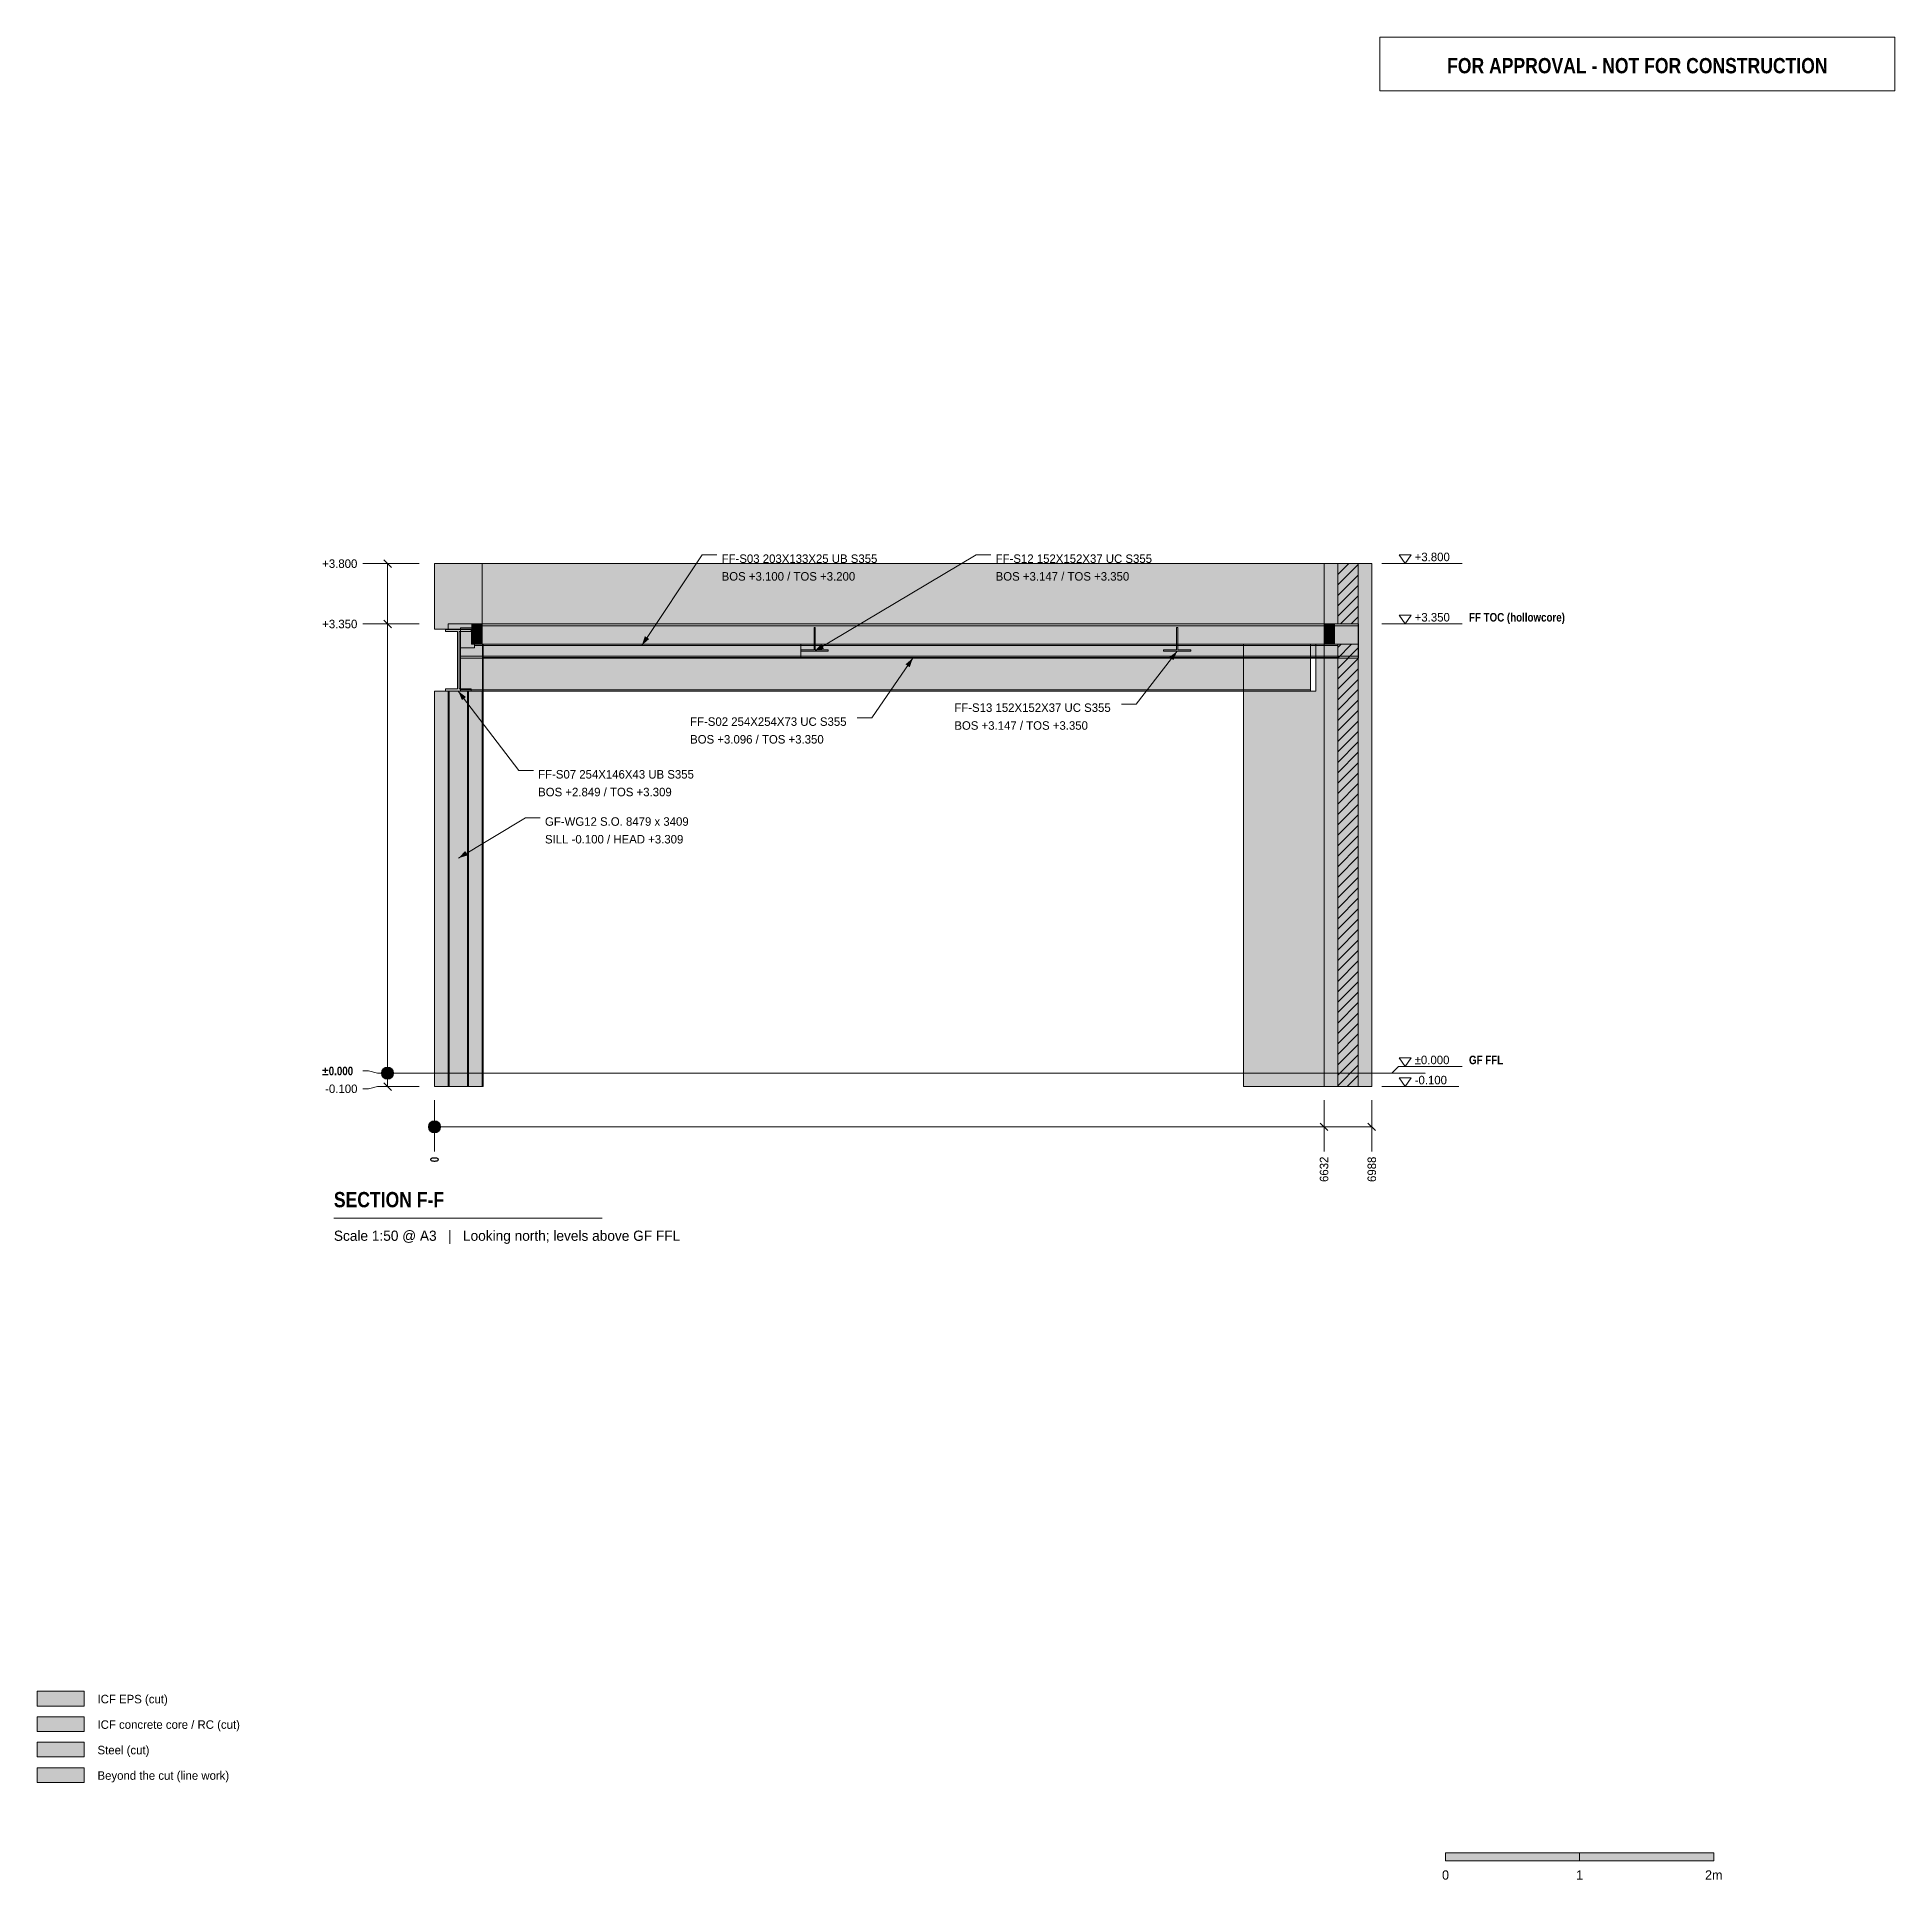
# Model space of a CAD drawing. Header units: millimetres. Extents: x 22428 to 36278, y -6015 to 7726.
import ezdxf
from ezdxf.enums import TextEntityAlignment as Align

# ---------------------------------------------------------------- set-up
doc = ezdxf.new("R2010")
doc.units = ezdxf.units.MM
doc.linetypes.add('DASHED', pattern=[1.524, 1.27, -0.254])
for name, color, linetype in [('FILL-C_BDBDBF', 7, 'Continuous'), ('FILL-EPS', 7, 'Continuous'), ('FILL-INK', 7, 'Continuous'), ('FILL-STEEL', 7, 'Continuous'), ('FILL-WHITE', 7, 'Continuous'), ('LINE-CORE', 7, 'Continuous'), ('LINE-INK', 7, 'Continuous'), ('LINE-RED', 7, 'Continuous'), ('LINE-STEEL-DASH', 7, 'DASHED'), ('LINE-STEEL_GREY', 7, 'Continuous'), ('TEXT-INK', 7, 'Continuous'), ('TEXT-RED', 7, 'Continuous'), ('TEXT-STEEL', 7, 'Continuous'), ('TEXT-STEEL_GREY', 7, 'Continuous')]:
    doc.layers.add(name, color=color, linetype=linetype)
doc.styles.add('OpenSansCondensed-Bold', font='OpenSansCondensed-Bold.ttf')

msp = doc.modelspace()

# ---------------------------------------------------------------- texts
at = {"layer": 'TEXT-INK'}
for s, p in [('+3.800', (32698, 3818)), ('+3.800', (24553, 3768)), ('FF-S03 203X133X25 UB S355', (27531, 3805)), ('BOS +3.100 / TOS +3.200', (27531, 3673)), ('FF-S12 152X152X37 UC S355', (29574, 3805)), ('BOS +3.147 / TOS +3.350', (29574, 3673)), ('+3.350', (24553, 3318)), ('+3.350', (32698, 3368)), ('FF-S02 254X254X73 UC S355', (27296, 2590)), ('FF-S13 152X152X37 UC S355', (29266, 2694)), ('BOS +3.096 / TOS +3.350', (27296, 2458)), ('BOS +3.147 / TOS +3.350', (29266, 2561)), ('FF-S07 254X146X43 UB S355', (26163, 2197)), ('BOS +2.849 / TOS +3.309', (26163, 2065)), ('GF-WG12 S.O. 8479 x 3409', (26214, 1845)), ('SILL -0.100 / HEAD +3.309', (26214, 1713)), ('±0.000', (32698, 67)), ('-0.100', (24575, -148)), ('-0.100', (32698, -83)), ('ICF EPS (cut)', (22878, -4699)), ('ICF concrete core / RC (cut)', (22878, -4889)), ('Steel (cut)', (22878, -5079)), ('Beyond the cut (line work)', (22878, -5269))]:
    msp.add_text(s, height=63.5, dxfattribs=at).set_placement(p)
at = {"layer": 'TEXT-INK', "style": 'OpenSansCondensed-Bold'}
for s, height, p in [('±0.000', 63.5, (24553, -15)), ('SECTION F-F', 114.3, (24640, -1000))]:
    msp.add_text(s, height=height, dxfattribs=at).set_placement(p)
msp.add_text('0', height=63.5, rotation=90, dxfattribs=at).set_placement((25422, -664))
at = {"layer": 'TEXT-INK'}
for s, p in [('6632', (32054, -811)), ('6988', (32410, -811))]:
    msp.add_text(s, height=63.5, rotation=90, dxfattribs=at).set_placement(p)
for s, p in [('0', (32928, -6014)), ('1', (33928, -6014)), ('2m', (34928, -6014))]:
    msp.add_text(s, height=69.8, dxfattribs=at).set_placement(p, align=Align.CENTER)
at = {"layer": 'TEXT-RED', "style": 'OpenSansCondensed-Bold'}
msp.add_text('FOR APPROVAL - NOT FOR CONSTRUCTION', height=114.3, dxfattribs=at).set_placement((34358, 7456), align=Align.CENTER)
at = {"layer": 'TEXT-STEEL', "style": 'OpenSansCondensed-Bold'}
for s, p in [('FF TOC (hollowcore)', (33103, 3368)), ('GF FFL', (33103, 67))]:
    msp.add_text(s, height=63.5, dxfattribs=at).set_placement(p)
at = {"layer": 'TEXT-STEEL_GREY'}
msp.add_text('Scale 1:50 @ A3   |   Looking north; levels above GF FFL', height=76.2, dxfattribs=at).set_placement((24640, -1250))

# ---------------------------------------------------------------- hatches: boundary and pattern name
at = {"layer": 'FILL-C_BDBDBF', "true_color": 0xbdbdbf}
h = msp.add_hatch(color=9, dxfattribs=at)
h.dxf.hatch_style = 1
h.paths.add_polyline_path([(32276, 3325), (32276, 3351), (32232, 3351), (32124, 3351), (32124, 3800), (32276, 3800), (32276, -100), (32124, -100), (32124, 3199), (32276, 3199)])
h = msp.add_hatch(color=9, dxfattribs=at)
h.dxf.hatch_style = 1
h.paths.add_polyline_path([(22428, -4909), (22778, -4909), (22778, -4799), (22428, -4799)])
at = {"layer": 'FILL-EPS', "true_color": 0xccffff}
h = msp.add_hatch(color=7, dxfattribs=at)
h.dxf.hatch_style = 1
h.paths.add_polyline_path([(25390, 3800), (25514, 3800), (25746, 3800), (25746, 3507), (25746, 3351), (25658, 3351), (25492, 3351), (25492, 3336), (25492, 3310), (25456, 3310), (25390, 3310), (25390, 3626)])
h = msp.add_hatch(color=7, dxfattribs=at)
h.dxf.hatch_style = 1
h.paths.add_polyline_path([(32022, 3722), (32022, 3800), (32083, 3800), (32124, 3800), (32124, 3351), (32022, 3351)])
h = msp.add_hatch(color=7, dxfattribs=at)
h.dxf.hatch_style = 1
h.paths.add_polyline_path([(32378, 569), (32378, -100), (32317, -100), (32276, -100), (32276, 3800), (32378, 3800)])
h = msp.add_hatch(color=7, dxfattribs=at)
h.dxf.hatch_style = 1
h.paths.add_polyline_path([(32124, -100), (32022, -100), (32022, 471), (32022, 3199), (32066, 3199), (32124, 3199)])
h = msp.add_hatch(color=7, dxfattribs=at)
h.dxf.hatch_style = 1
h.paths.add_polyline_path([(22428, -4719), (22778, -4719), (22778, -4609), (22428, -4609)])
at = {"layer": 'FILL-INK', "true_color": 0x1a1a1f}
h = msp.add_hatch(color=250, dxfattribs=at)
h.dxf.hatch_style = 1
h.paths.add_polyline_path([(26936, 3190), (26959, 3259), (26991, 3238)])
h = msp.add_hatch(color=250, dxfattribs=at)
h.dxf.hatch_style = 1
h.paths.add_polyline_path([(28224, 3147), (28274, 3199), (28294, 3166)])
h = msp.add_hatch(color=250, dxfattribs=at)
h.dxf.hatch_style = 1
h.paths.add_polyline_path([(28957, 3096), (28933, 3027), (28902, 3049)])
h = msp.add_hatch(color=250, dxfattribs=at)
h.dxf.hatch_style = 1
h.paths.add_polyline_path([(30927, 3147), (30899, 3080), (30869, 3103)])
h = msp.add_hatch(color=250, dxfattribs=at)
h.dxf.hatch_style = 1
h.paths.add_polyline_path([(25568, 2849), (25625, 2805), (25595, 2782)])
h = msp.add_hatch(color=250, dxfattribs=at)
h.dxf.hatch_style = 1
h.paths.add_polyline_path([(25569, 1604), (25619, 1657), (25638, 1624)])
at = {"layer": 'FILL-INK', "true_color": 0x14141a}
h = msp.add_hatch(color=250, dxfattribs=at)
h.dxf.hatch_style = 1
h.paths.add_polyline_path([(32928, -5874), (33928, -5874), (33928, -5814), (32928, -5814)])
at = {"layer": 'FILL-STEEL', "true_color": 0x0d2973}
h = msp.add_hatch(color=166, dxfattribs=at)
h.dxf.hatch_style = 1
h.paths.add_polyline_path([(28544, 3350), (32278, 3350), (32278, 3342), (32278, 3336), (26369, 3336), (25689, 3336), (25689, 3337), (25689, 3350)])
h = msp.add_hatch(color=166, dxfattribs=at)
h.dxf.hatch_style = 1
h.paths.add_polyline_path([(28122, 3147), (28122, 3147), (28122, 3158), (28218, 3158), (28220, 3158), (28220, 3161), (28220, 3324), (28227, 3324), (28228, 3324), (28228, 3320), (28228, 3158), (28324, 3158), (28326, 3158), (28326, 3158), (28326, 3147), (28127, 3147)])
h = msp.add_hatch(color=166, dxfattribs=at)
h.dxf.hatch_style = 1
h.paths.add_polyline_path([(30825, 3147), (30825, 3147), (30825, 3158), (30921, 3158), (30923, 3158), (30923, 3161), (30923, 3324), (30930, 3324), (30931, 3324), (30931, 3320), (30931, 3158), (31027, 3158), (31029, 3158), (31029, 3158), (31029, 3147), (30830, 3147)])
h = msp.add_hatch(color=166, dxfattribs=at)
h.dxf.hatch_style = 1
h.paths.add_polyline_path([(25472, 2849), (25472, 2855), (25472, 2865), (25530, 2865), (25563, 2865), (25563, 3019), (25563, 3293), (25505, 3293), (25472, 3293), (25472, 3299), (25472, 3309), (25595, 3309), (25664, 3309), (25664, 3303), (25664, 3293), (25606, 3293), (25573, 3293), (25573, 3139), (25573, 2865), (25631, 2865), (25664, 2865), (25664, 2859), (25664, 2849), (25541, 2849)])
h = msp.add_hatch(color=166, dxfattribs=at)
h.dxf.hatch_style = 1
h.paths.add_polyline_path([(25750, 3200), (25897, 3200), (28122, 3200), (28122, 3190), (28122, 3190), (28089, 3190), (25750, 3190), (25750, 3199)])
h = msp.add_hatch(color=166, dxfattribs=at)
h.dxf.hatch_style = 1
h.paths.add_polyline_path([(25583, 3110), (25678, 3110), (25689, 3110), (31598, 3110), (32278, 3110), (32278, 3109), (32278, 3096), (29423, 3096), (25689, 3096), (25643, 3096), (25583, 3096), (25583, 3104)])
h = msp.add_hatch(color=166, dxfattribs=at)
h.dxf.hatch_style = 1
h.paths.add_polyline_path([(22428, -5099), (22778, -5099), (22778, -4989), (22428, -4989)])
at = {"layer": 'FILL-WHITE', "true_color": 0xffffff}
h = msp.add_hatch(color=7, dxfattribs=at)
h.dxf.hatch_style = 1
h.paths.add_polyline_path([(25746, 3800), (25746, 3200), (25665, 3200), (25665, 3310), (25390, 3310), (25390, 3800)])
h = msp.add_hatch(color=7, dxfattribs=at)
h.dxf.hatch_style = 1
h.paths.add_polyline_path([(25390, 3800), (25746, 3800), (25746, 3800), (25746, 3800), (25746, 3800), (25746, 3351), (25746, 3351), (25669, 3351), (25669, 3200), (25665, 3200), (25665, 3310), (25492, 3310), (25390, 3310)])
h = msp.add_hatch(color=7, dxfattribs=at)
h.dxf.hatch_style = 1
h.paths.add_polyline_path([(25746, 3800), (25746, 3351), (25492, 3351), (25492, 3310), (25390, 3310), (25390, 3800)])
h = msp.add_hatch(color=7, dxfattribs=at)
h.dxf.hatch_style = 1
h.paths.add_polyline_path([(32022, 3800), (32022, -100), (31421, -100), (31421, 2849), (31962, 2849), (31962, 3200), (25753, 3200), (25753, -100), (25753, -100), (25753, -100), (25746, -100), (25746, 2849), (25748, 2849), (25748, 3200), (25746, 3200), (25746, 3800)])
h = msp.add_hatch(color=7, dxfattribs=at)
h.dxf.hatch_style = 1
h.paths.add_polyline_path([(25746, 3800), (32022, 3800), (32022, 3351), (25746, 3351)])
h = msp.add_hatch(color=7, dxfattribs=at)
h.dxf.hatch_style = 1
h.paths.add_polyline_path([(32378, 3800), (32378, -100), (32022, -100), (32022, 3800)])
h = msp.add_hatch(color=7, dxfattribs=at)
h.dxf.hatch_style = 1
h.paths.add_polyline_path([(32022, 3351), (32022, 3351), (32022, 3800), (32022, 3800), (32022, 3800), (32022, 3800), (32378, 3800), (32378, -100), (32022, -100), (32022, -102), (32022, -102), (32022, -102), (32022, -102), (32022, 3199), (32022, 3199), (32100, 3199), (32100, 3351), (32022, 3351), (32022, 3351)])
h = msp.add_hatch(color=7, dxfattribs=at)
h.dxf.hatch_style = 1
h.paths.add_polyline_path([(32378, 3800), (32378, -100), (32022, -100), (32022, 3199), (32276, 3199), (32276, 3351), (32022, 3351), (32022, 3800)])
h = msp.add_hatch(color=7, dxfattribs=at)
h.dxf.hatch_style = 1
h.paths.add_polyline_path([(25583, 3322), (25689, 3322), (25689, 3336), (32278, 3336), (32278, 3110), (25689, 3110), (25583, 3110)])
h = msp.add_hatch(color=7, dxfattribs=at)
h.dxf.hatch_style = 1
h.paths.add_polyline_path([(25689, 3322), (25689, 3336), (32278, 3336), (32278, 3110), (25689, 3110), (25583, 3110), (25583, 3322)])
h = msp.add_hatch(color=7, dxfattribs=at)
h.dxf.hatch_style = 1
h.paths.add_polyline_path([(25669, 3200), (25669, 3351), (25746, 3351), (25746, 3200)])
h = msp.add_hatch(color=7, dxfattribs=at)
h.dxf.hatch_style = 1
h.paths.add_polyline_path([(25689, 3336), (25689, 3350), (32278, 3350), (32278, 3350), (32278, 3350), (32278, 3336), (25689, 3336), (25689, 3336)])
h = msp.add_hatch(color=7, dxfattribs=at)
h.dxf.hatch_style = 1
h.paths.add_polyline_path([(25748, 3200), (25746, 3200), (25746, 3351), (32022, 3351), (32022, 3351), (32023, 3351), (32024, 3352), (32024, 3352), (32024, 3351), (32024, 3351), (32022, 3351), (32022, 3199), (31962, 3199), (31962, 3200), (25753, 3200), (25753, 3199), (25748, 3199)])
h = msp.add_hatch(color=7, dxfattribs=at)
h.dxf.hatch_style = 1
h.paths.add_polyline_path([(28122, 3158), (28220, 3158), (28220, 3324), (28228, 3324), (28228, 3158), (28326, 3158), (28326, 3147), (28122, 3147)])
h = msp.add_hatch(color=7, dxfattribs=at)
h.dxf.hatch_style = 1
h.paths.add_polyline_path([(30825, 3158), (30923, 3158), (30923, 3324), (30931, 3324), (30931, 3158), (31029, 3158), (31029, 3147), (30825, 3147)])
h = msp.add_hatch(color=7, dxfattribs=at)
h.dxf.hatch_style = 1
h.paths.add_polyline_path([(32022, 3351), (32100, 3351), (32100, 3199), (32022, 3199)])
h = msp.add_hatch(color=7, dxfattribs=at)
h.dxf.hatch_style = 1
h.paths.add_polyline_path([(25472, 2865), (25563, 2865), (25563, 3293), (25472, 3293), (25472, 3309), (25664, 3309), (25664, 3293), (25573, 3293), (25573, 2865), (25664, 2865), (25664, 2849), (25472, 2849)])
h = msp.add_hatch(color=7, dxfattribs=at)
h.dxf.hatch_style = 1
h.paths.add_polyline_path([(25583, 2858), (25583, 3172), (25689, 3172), (25689, 3190), (31922, 3190), (31922, 2858), (25689, 2858)])
h = msp.add_hatch(color=7, dxfattribs=at)
h.dxf.hatch_style = 1
h.paths.add_polyline_path([(25689, 3172), (25689, 3190), (31922, 3190), (31922, 2858), (25689, 2858), (25583, 2858), (25583, 3172)])
h = msp.add_hatch(color=7, dxfattribs=at)
h.dxf.hatch_style = 1
h.paths.add_polyline_path([(25665, 3309), (25665, 3309), (25665, 3309), (25664, 3309)])
h = msp.add_hatch(color=7, dxfattribs=at)
h.dxf.hatch_style = 1
h.paths.add_polyline_path([(25689, 3190), (25689, 3200), (31922, 3200), (31922, 3200), (31922, 3200), (31922, 3190), (25689, 3190), (25689, 3190)])
h = msp.add_hatch(color=7, dxfattribs=at)
h.dxf.hatch_style = 1
h.paths.add_polyline_path([(31922, 3200), (31922, 3190), (31922, 3190), (25689, 3190), (25689, 3200), (25689, 3200)])
h = msp.add_hatch(color=7, dxfattribs=at)
h.dxf.hatch_style = 1
h.paths.add_polyline_path([(25746, -100), (25746, -100), (25746, 2849), (25748, 2849), (25748, 3199), (25753, 3199), (25753, 3200), (25753, 3199), (25753, -100), (25746, -100), (25746, -100)])
h = msp.add_hatch(color=7, dxfattribs=at)
h.dxf.hatch_style = 1
h.paths.add_polyline_path([(25750, 3200), (32124, 3200), (32124, 3190), (25750, 3190)])
h = msp.add_hatch(color=7, dxfattribs=at)
h.dxf.hatch_style = 1
h.paths.add_polyline_path([(32124, 3200), (32124, 3100), (25750, 3100), (25750, 3200)])
h = msp.add_hatch(color=7, dxfattribs=at)
h.dxf.hatch_style = 1
h.paths.add_polyline_path([(28122, 3200), (28122, 3100), (25750, 3100), (25750, 3200)])
h = msp.add_hatch(color=7, dxfattribs=at)
h.dxf.hatch_style = 1
h.paths.add_polyline_path([(25750, 3190), (32124, 3190), (32124, 3100), (25750, 3100)])
h = msp.add_hatch(color=7, dxfattribs=at)
h.dxf.hatch_style = 1
h.paths.add_polyline_path([(25750, 3190), (28122, 3190), (28122, 3100), (25750, 3100)])
h = msp.add_hatch(color=7, dxfattribs=at)
h.dxf.hatch_style = 1
h.paths.add_polyline_path([(31421, 3199), (31421, 3199), (31421, 3199), (31421, 3199), (31421, 3199), (31421, 2849), (31962, 2849), (31962, 3199), (32022, 3199), (32022, -100), (31421, -100)])
h = msp.add_hatch(color=7, dxfattribs=at)
h.dxf.hatch_style = 1
h.paths.add_polyline_path([(25583, 3110), (25689, 3110), (32278, 3110), (32278, 3110), (32278, 3110), (32278, 3096), (25689, 3096), (25583, 3096)])
h = msp.add_hatch(color=7, dxfattribs=at)
h.dxf.hatch_style = 1
h.paths.add_polyline_path([(25390, 2849), (25746, 2849), (25746, 2851), (25746, 2851), (25746, -100), (25746, -100), (25390, -100)])
h = msp.add_hatch(color=7, dxfattribs=at)
h.dxf.hatch_style = 1
h.paths.add_polyline_path([(25746, 2849), (25746, -100), (25390, -100), (25390, 2849)])
h = msp.add_hatch(color=7, dxfattribs=at)
h.dxf.hatch_style = 1
h.paths.add_polyline_path([(25746, 2849), (25746, -100), (25390, -100), (25390, 2849)])
h = msp.add_hatch(color=7, dxfattribs=at)
h.dxf.hatch_style = 1
h.paths.add_polyline_path([(25390, 2849), (25746, 2849), (25746, -100), (25390, -100)])
h = msp.add_hatch(color=7, dxfattribs=at)
h.dxf.hatch_style = 1
h.paths.add_polyline_path([(25499, 2849), (25499, -100), (25492, -100), (25492, 2849)])
h = msp.add_hatch(color=7, dxfattribs=at)
h.dxf.hatch_style = 1
h.paths.add_polyline_path([(25492, 2849), (25499, 2849), (25499, -100), (25492, -100)])
h = msp.add_hatch(color=7, dxfattribs=at)
h.dxf.hatch_style = 1
h.paths.add_polyline_path([(25499, 2849), (25637, 2849), (25637, -100), (25499, -100), (25499, 2849)])
h = msp.add_hatch(color=7, dxfattribs=at)
h.dxf.hatch_style = 1
h.paths.add_polyline_path([(25499, -100), (25499, 2849), (25637, 2849), (25637, -100), (25499, -100)])
h = msp.add_hatch(color=7, dxfattribs=at)
h.dxf.hatch_style = 1
h.paths.add_polyline_path([(25583, 2858), (25689, 2858), (31922, 2858), (31922, 2858), (31922, 2858), (31922, 2849), (25689, 2849), (25583, 2849)])
h = msp.add_hatch(color=7, dxfattribs=at)
h.dxf.hatch_style = 1
h.paths.add_polyline_path([(25583, 2858), (31922, 2858), (31922, 2849), (31922, 2849), (25689, 2849), (25583, 2849)])
h = msp.add_hatch(color=7, dxfattribs=at)
h.dxf.hatch_style = 1
h.paths.add_polyline_path([(25644, 2849), (25644, -100), (25637, -100), (25637, 2849)])
h = msp.add_hatch(color=7, dxfattribs=at)
h.dxf.hatch_style = 1
h.paths.add_polyline_path([(25637, 2849), (25644, 2849), (25644, -100), (25637, -100)])
h = msp.add_hatch(color=7, dxfattribs=at)
h.dxf.hatch_style = 1
h.paths.add_polyline_path([(25085, 0), (25084, 12), (25079, 22), (25072, 32), (25063, 39), (25052, 43), (25040, 45), (25029, 43), (25018, 39), (25009, 32), (25001, 22), (24997, 12), (24995, 0), (24997, -12), (25001, -22), (25009, -32), (25018, -39), (25029, -43), (25040, -45), (25052, -43), (25063, -39), (25072, -32), (25079, -22), (25084, -12)])
h = msp.add_hatch(color=7, dxfattribs=at)
h.dxf.hatch_style = 1
h.paths.add_polyline_path([(31421, -100), (31421, -100), (31421, -100)])
h = msp.add_hatch(color=7, dxfattribs=at)
h.dxf.hatch_style = 1
h.paths.add_polyline_path([(25435, -400), (25433, -388), (25429, -377), (25422, -368), (25412, -361), (25402, -357), (25390, -355), (25378, -357), (25368, -361), (25358, -368), (25351, -377), (25347, -388), (25345, -400), (25347, -412), (25351, -423), (25358, -432), (25368, -439), (25378, -443), (25390, -445), (25402, -443), (25412, -439), (25422, -432), (25429, -423), (25433, -412)])
h = msp.add_hatch(color=7, dxfattribs=at)
h.dxf.hatch_style = 1
h.paths.add_polyline_path([(22428, -5289), (22778, -5289), (22778, -5179), (22428, -5179)])
h = msp.add_hatch(color=7, dxfattribs=at)
h.dxf.hatch_style = 1
h.paths.add_polyline_path([(33928, -5874), (34928, -5874), (34928, -5814), (33928, -5814)])

# ---------------------------------------------------------------- linework, layer by layer
at = {"layer": 'LINE-CORE', "lineweight": 5}
for points in [[(25746, 3800), (25746, 3800), (25746, 3200), (25665, 3200), (25665, 3310), (25390, 3310), (25390, 3800), (25390, 3800)], [(25390, 3800), (25746, 3800), (25746, 3800), (25746, 3800), (25746, 3800), (25746, 3351), (25746, 3351), (25669, 3351), (25669, 3200), (25665, 3200), (25665, 3310), (25492, 3310), (25390, 3310)], [(25746, 3800), (25746, 3351), (25492, 3351), (25492, 3310), (25390, 3310), (25390, 3800)], [(32022, 3800), (32022, -100), (31421, -100), (31421, 2849), (31962, 2849), (31962, 3200), (25753, 3200), (25753, -100), (25753, -100), (25753, -100), (25746, -100), (25746, 2849), (25748, 2849), (25748, 3200), (25746, 3200), (25746, 3800)], [(25746, 3800), (32022, 3800), (32022, 3351), (25746, 3351)], [(32378, 3800), (32378, -100), (32022, -100), (32022, 3800)], [(32022, 3351), (32022, 3351), (32022, 3800), (32022, 3800), (32022, 3800), (32022, 3800), (32378, 3800), (32378, -100), (32022, -100), (32022, -102), (32022, -102), (32022, -102), (32022, -102), (32022, 3199), (32022, 3199), (32100, 3199), (32100, 3351), (32022, 3351), (32022, 3351)], [(32378, 3800), (32378, -100), (32022, -100), (32022, 3199), (32276, 3199), (32276, 3351), (32022, 3351), (32022, 3800)], [(25583, 3322), (25689, 3322), (25689, 3336), (32278, 3336), (32278, 3110), (25689, 3110), (25689, 3110), (25583, 3110)], [(25689, 3322), (25689, 3336), (32278, 3336), (32278, 3110), (25689, 3110), (25583, 3110), (25583, 3322)], [(25669, 3200), (25669, 3351), (25746, 3351), (25746, 3351), (25746, 3200), (25669, 3200)], [(25689, 3336), (25689, 3350), (32278, 3350), (32278, 3350), (32278, 3350), (32278, 3350), (32278, 3336), (25689, 3336), (25689, 3336), (25689, 3336)], [(25748, 3200), (25746, 3200), (25746, 3351), (25746, 3351), (32022, 3351), (32022, 3351), (32023, 3351), (32024, 3352), (32024, 3352), (32024, 3351), (32024, 3351), (32022, 3351), (32022, 3199), (31962, 3199), (31962, 3200), (25753, 3200), (25753, 3199), (25748, 3199)], [(28122, 3158), (28220, 3158), (28220, 3324), (28228, 3324), (28228, 3324), (28228, 3158), (28326, 3158), (28326, 3147), (28122, 3147)], [(30825, 3158), (30923, 3158), (30923, 3324), (30931, 3324), (30931, 3324), (30931, 3158), (31029, 3158), (31029, 3147), (30825, 3147)], [(32022, 3351), (32100, 3351), (32100, 3199), (32022, 3199)], [(25472, 2865), (25563, 2865), (25563, 3293), (25472, 3293), (25472, 3309), (25664, 3309), (25664, 3309), (25664, 3309), (25664, 3309), (25664, 3293), (25573, 3293), (25573, 2865), (25664, 2865), (25664, 2849), (25472, 2849)], [(25583, 2858), (25583, 3172), (25689, 3172), (25689, 3190), (31922, 3190), (31922, 2858), (25689, 2858), (25583, 2858)], [(25689, 3172), (25689, 3190), (31922, 3190), (31922, 2858), (25689, 2858), (25583, 2858), (25583, 3172), (25583, 3172)], [(25665, 3309), (25665, 3309), (25665, 3309), (25664, 3309)], [(25689, 3190), (25689, 3200), (31922, 3200), (31922, 3200), (31922, 3200), (31922, 3200), (31922, 3190), (25689, 3190), (25689, 3190), (25689, 3190)], [(31922, 3200), (31922, 3190), (31922, 3190), (25689, 3190), (25689, 3200), (25689, 3200)], [(25746, -100), (25746, -100), (25746, 2849), (25748, 2849), (25748, 3199), (25753, 3199), (25753, 3200), (25753, 3199), (25753, 3199), (25753, -100), (25746, -100), (25746, -100)], [(25750, 3200), (32124, 3200), (32124, 3200), (32124, 3190), (25750, 3190), (25750, 3190)], [(32124, 3200), (32124, 3100), (25750, 3100), (25750, 3200)], [(28122, 3200), (28122, 3100), (25750, 3100), (25750, 3200)], [(25750, 3190), (32124, 3190), (32124, 3100), (25750, 3100)], [(25750, 3190), (28122, 3190), (28122, 3190), (28122, 3100), (25750, 3100), (25750, 3100)], [(31421, 3199), (31421, 3199), (31421, 3199), (31421, 3199), (31421, 3199), (31421, 2849), (31962, 2849), (31962, 3199), (32022, 3199), (32022, -100), (32022, -100), (31421, -100)], [(25583, 3110), (25689, 3110), (32278, 3110), (32278, 3110), (32278, 3110), (32278, 3110), (32278, 3096), (25689, 3096), (25689, 3096), (25583, 3096)], [(25390, 2849), (25746, 2849), (25746, 2851), (25746, 2851), (25746, -100), (25746, -100), (25390, -100)], [(25746, 2849), (25746, -100), (25746, -100), (25390, -100), (25390, 2849), (25390, 2849)], [(25746, 2849), (25746, -100), (25390, -100), (25390, 2849)], [(25390, 2849), (25746, 2849), (25746, -100), (25390, -100)], [(25499, 2849), (25499, -100), (25492, -100), (25492, 2849)], [(25492, 2849), (25499, 2849), (25499, -100), (25492, -100)], [(25499, 2849), (25499, 2849), (25637, 2849), (25637, -100), (25637, -100), (25637, -100), (25637, -100), (25499, -100), (25499, 2849), (25499, 2849)], [(25499, -100), (25499, -100), (25499, 2849), (25637, 2849), (25637, 2849), (25637, 2849), (25637, 2849), (25637, -100), (25499, -100), (25499, -100)], [(25583, 2858), (25689, 2858), (31922, 2858), (31922, 2858), (31922, 2858), (31922, 2858), (31922, 2849), (25689, 2849), (25689, 2849), (25583, 2849)], [(25583, 2858), (31922, 2858), (31922, 2849), (31922, 2849), (25689, 2849), (25583, 2849)], [(25644, 2849), (25644, -100), (25637, -100), (25637, 2849)], [(25637, 2849), (25644, 2849), (25644, -100), (25637, -100)], [(31421, -100), (31421, -100), (31421, -100)]]:
    msp.add_lwpolyline(points, close=True, dxfattribs=at)
at = {"layer": 'LINE-INK', "lineweight": 5}
for p, q in [((24899, 3800), (24855, 3800)), ((24965, 3800), (24899, 3800)), ((25275, 3800), (24965, 3800)), ((25069, 3772), (25012, 3828)), ((25040, -100), (25040, 3800)), ((26936, 3190), (27386, 3865)), ((27386, 3865), (27496, 3865)), ((28224, 3147), (29429, 3865)), ((29429, 3865), (29539, 3865)), ((32453, 3800), (32528, 3800)), ((32528, 3800), (32578, 3800)), ((32578, 3800), (33053, 3800)), ((24899, 3350), (24855, 3350)), ((24965, 3350), (24899, 3350)), ((25275, 3350), (24965, 3350)), ((25069, 3322), (25012, 3378)), ((32453, 3350), (32528, 3350)), ((32528, 3350), (32578, 3350)), ((32578, 3350), (33053, 3350)), ((28957, 3096), (28651, 2650)), ((30927, 3147), (30622, 2753)), ((25568, 2849), (26018, 2256)), ((28651, 2650), (28541, 2650)), ((30622, 2753), (30512, 2753)), ((26018, 2256), (26128, 2256)), ((25569, 1604), (26069, 1904)), ((26069, 1904), (26179, 1904)), ((24899, 17), (24855, 17)), ((24965, 0), (24899, 17)), ((25275, 0), (24965, 0)), ((32453, 0), (32528, 0)), ((32528, 0), (32578, 50)), ((32578, 50), (33053, 50)), ((24899, -117), (24855, -117)), ((24965, -100), (24899, -117)), ((25275, -100), (24965, -100)), ((25069, -128), (25012, -72)), ((32453, -100), (32528, -100)), ((32528, -100), (32578, -100)), ((32578, -100), (33028, -100)), ((25390, -200), (25390, -475)), ((32022, -200), (32022, -475)), ((32378, -200), (32378, -475)), ((25390, -400), (32378, -400)), ((31994, -372), (32050, -428)), ((32350, -372), (32406, -428)), ((25390, -475), (25390, -541)), ((25390, -541), (25390, -585)), ((32022, -475), (32022, -541)), ((32022, -541), (32022, -585)), ((32378, -475), (32378, -541)), ((32378, -541), (32378, -585)), ((24640, -1080), (26640, -1080))]:
    msp.add_line(p, q, dxfattribs=at)
for points in [[(25390, 3800), (25514, 3800), (25746, 3800), (25746, 3507), (25746, 3351), (25658, 3351), (25492, 3351), (25492, 3336), (25492, 3310), (25456, 3310), (25390, 3310), (25390, 3626)], [(25746, 3507), (25746, 3351), (25658, 3351), (25492, 3351), (25492, 3336), (25492, 3310), (25456, 3310), (25390, 3310), (25390, 3626), (25390, 3800), (25514, 3800), (25746, 3800)], [(32022, 3722), (32022, 3800), (32083, 3800), (32124, 3800), (32124, 3351), (32022, 3351)], [(32022, 3199), (32066, 3199), (32124, 3199), (32276, 3199), (32276, 3325), (32276, 3351), (32232, 3351), (32124, 3351), (32022, 3351), (32022, 3722), (32022, 3800), (32083, 3800), (32124, 3800), (32276, 3800), (32378, 3800), (32378, 569), (32378, -100), (32317, -100), (32276, -100), (32124, -100), (32022, -100), (32022, 471)], [(32276, 3325), (32276, 3351), (32232, 3351), (32124, 3351), (32124, 3800), (32276, 3800), (32276, -100), (32124, -100), (32124, 3199), (32276, 3199)], [(32378, 569), (32378, -100), (32317, -100), (32276, -100), (32276, 3800), (32378, 3800)], [(32628, 3800), (32583, 3865), (32673, 3865)], [(28544, 3350), (32278, 3350), (32278, 3342), (32278, 3336), (26369, 3336), (25689, 3336), (25689, 3337), (25689, 3350)], [(28122, 3147), (28122, 3147), (28122, 3158), (28218, 3158), (28220, 3158), (28220, 3161), (28220, 3324), (28227, 3324), (28228, 3324), (28228, 3320), (28228, 3158), (28324, 3158), (28326, 3158), (28326, 3158), (28326, 3147), (28127, 3147)], [(30825, 3147), (30825, 3147), (30825, 3158), (30921, 3158), (30923, 3158), (30923, 3161), (30923, 3324), (30930, 3324), (30931, 3324), (30931, 3320), (30931, 3158), (31027, 3158), (31029, 3158), (31029, 3158), (31029, 3147), (30830, 3147)], [(32628, 3350), (32583, 3415), (32673, 3415)], [(25472, 2849), (25472, 2855), (25472, 2865), (25530, 2865), (25563, 2865), (25563, 3019), (25563, 3293), (25505, 3293), (25472, 3293), (25472, 3299), (25472, 3309), (25595, 3309), (25664, 3309), (25664, 3303), (25664, 3293), (25606, 3293), (25573, 3293), (25573, 3139), (25573, 2865), (25631, 2865), (25664, 2865), (25664, 2859), (25664, 2849), (25541, 2849)], [(25750, 3200), (25897, 3200), (28122, 3200), (28122, 3190), (28122, 3190), (28089, 3190), (25750, 3190), (25750, 3199)], [(32124, -100), (32022, -100), (32022, 471), (32022, 3199), (32066, 3199), (32124, 3199)], [(25583, 3110), (25678, 3110), (25689, 3110), (31598, 3110), (32278, 3110), (32278, 3109), (32278, 3096), (29423, 3096), (25689, 3096), (25643, 3096), (25583, 3096), (25583, 3104)], [(32628, 50), (32583, 115), (32673, 115)], [(32628, -100), (32583, -35), (32673, -35)], [(22428, -4719), (22778, -4719), (22778, -4609), (22428, -4609)], [(22428, -4909), (22778, -4909), (22778, -4799), (22428, -4799)], [(22428, -5099), (22778, -5099), (22778, -4989), (22428, -4989)], [(22428, -5289), (22778, -5289), (22778, -5179), (22428, -5179)], [(32928, -5874), (33928, -5874), (33928, -5814), (32928, -5814)], [(33928, -5874), (34928, -5874), (34928, -5814), (33928, -5814)]]:
    msp.add_lwpolyline(points, close=True, dxfattribs=at)
for centre in [(25040, 0), (25390, -400)]:
    msp.add_circle(centre, 45, dxfattribs=at)
at = {"layer": 'LINE-RED', "lineweight": 5}
msp.add_lwpolyline([(32438, 7326), (36278, 7326), (36278, 7726), (32438, 7726)], close=True, dxfattribs=at)
at = {"layer": 'LINE-STEEL-DASH', "lineweight": 5}
msp.add_line((24990, 0), (32778, 0), dxfattribs=at)
at = {"layer": 'LINE-STEEL_GREY', "lineweight": 5}
for p, q in [((32124, 3718), (32206, 3800)), ((32124, 3796), (32128, 3800)), ((32124, 3641), (32276, 3793)), ((32124, 3563), (32276, 3715)), ((32124, 3485), (32276, 3637)), ((32124, 3407), (32276, 3560)), ((32146, 3351), (32276, 3482)), ((32224, 3351), (32276, 3404)), ((32276, 3326), (32276, 3326)), ((32124, 3096), (32227, 3199)), ((32124, 3174), (32149, 3199)), ((32276, 3248), (32276, 3248)), ((32124, 3018), (32276, 3171)), ((32124, 2941), (32276, 3093)), ((32124, 2863), (32276, 3015)), ((32124, 2785), (32276, 2937)), ((32124, 2707), (32276, 2860)), ((32124, 2629), (32276, 2782)), ((32124, 2552), (32276, 2704)), ((32124, 2474), (32276, 2626)), ((32124, 2396), (32276, 2548)), ((32124, 2318), (32276, 2471)), ((32124, 2240), (32276, 2393)), ((32124, 2163), (32276, 2315)), ((32124, 2085), (32276, 2237)), ((32124, 2007), (32276, 2160)), ((32124, 1929), (32276, 2082)), ((32124, 1852), (32276, 2004)), ((32124, 1774), (32276, 1926)), ((32124, 1696), (32276, 1848)), ((32124, 1618), (32276, 1771)), ((32124, 1540), (32276, 1693)), ((32124, 1463), (32276, 1615)), ((32124, 1385), (32276, 1537)), ((32124, 1307), (32276, 1460)), ((32124, 1229), (32276, 1382)), ((32124, 1152), (32276, 1304)), ((32124, 1074), (32276, 1226)), ((32124, 996), (32276, 1148)), ((32124, 918), (32276, 1071)), ((32124, 840), (32276, 993)), ((32124, 763), (32276, 915)), ((32124, 685), (32276, 837)), ((32124, 607), (32276, 759)), ((32124, 529), (32276, 682)), ((32124, 452), (32276, 604)), ((32124, 374), (32276, 526)), ((32124, 296), (32276, 448)), ((32124, 218), (32276, 371)), ((32124, 140), (32276, 293)), ((32124, 63), (32276, 215)), ((32124, -15), (32276, 137)), ((32124, -93), (32276, 59)), ((32195, -100), (32276, -18)), ((32273, -100), (32276, -96))]:
    msp.add_line(p, q, dxfattribs=at)

msp.set_redraw_order([(e.dxf.handle, doc.entitydb.next_handle()) for e in msp.query("TEXT MTEXT ATTDEF DIMENSION ARC_DIMENSION")])  # texts and dimensions are drawn at this point

doc.saveas('drawing.dxf')
